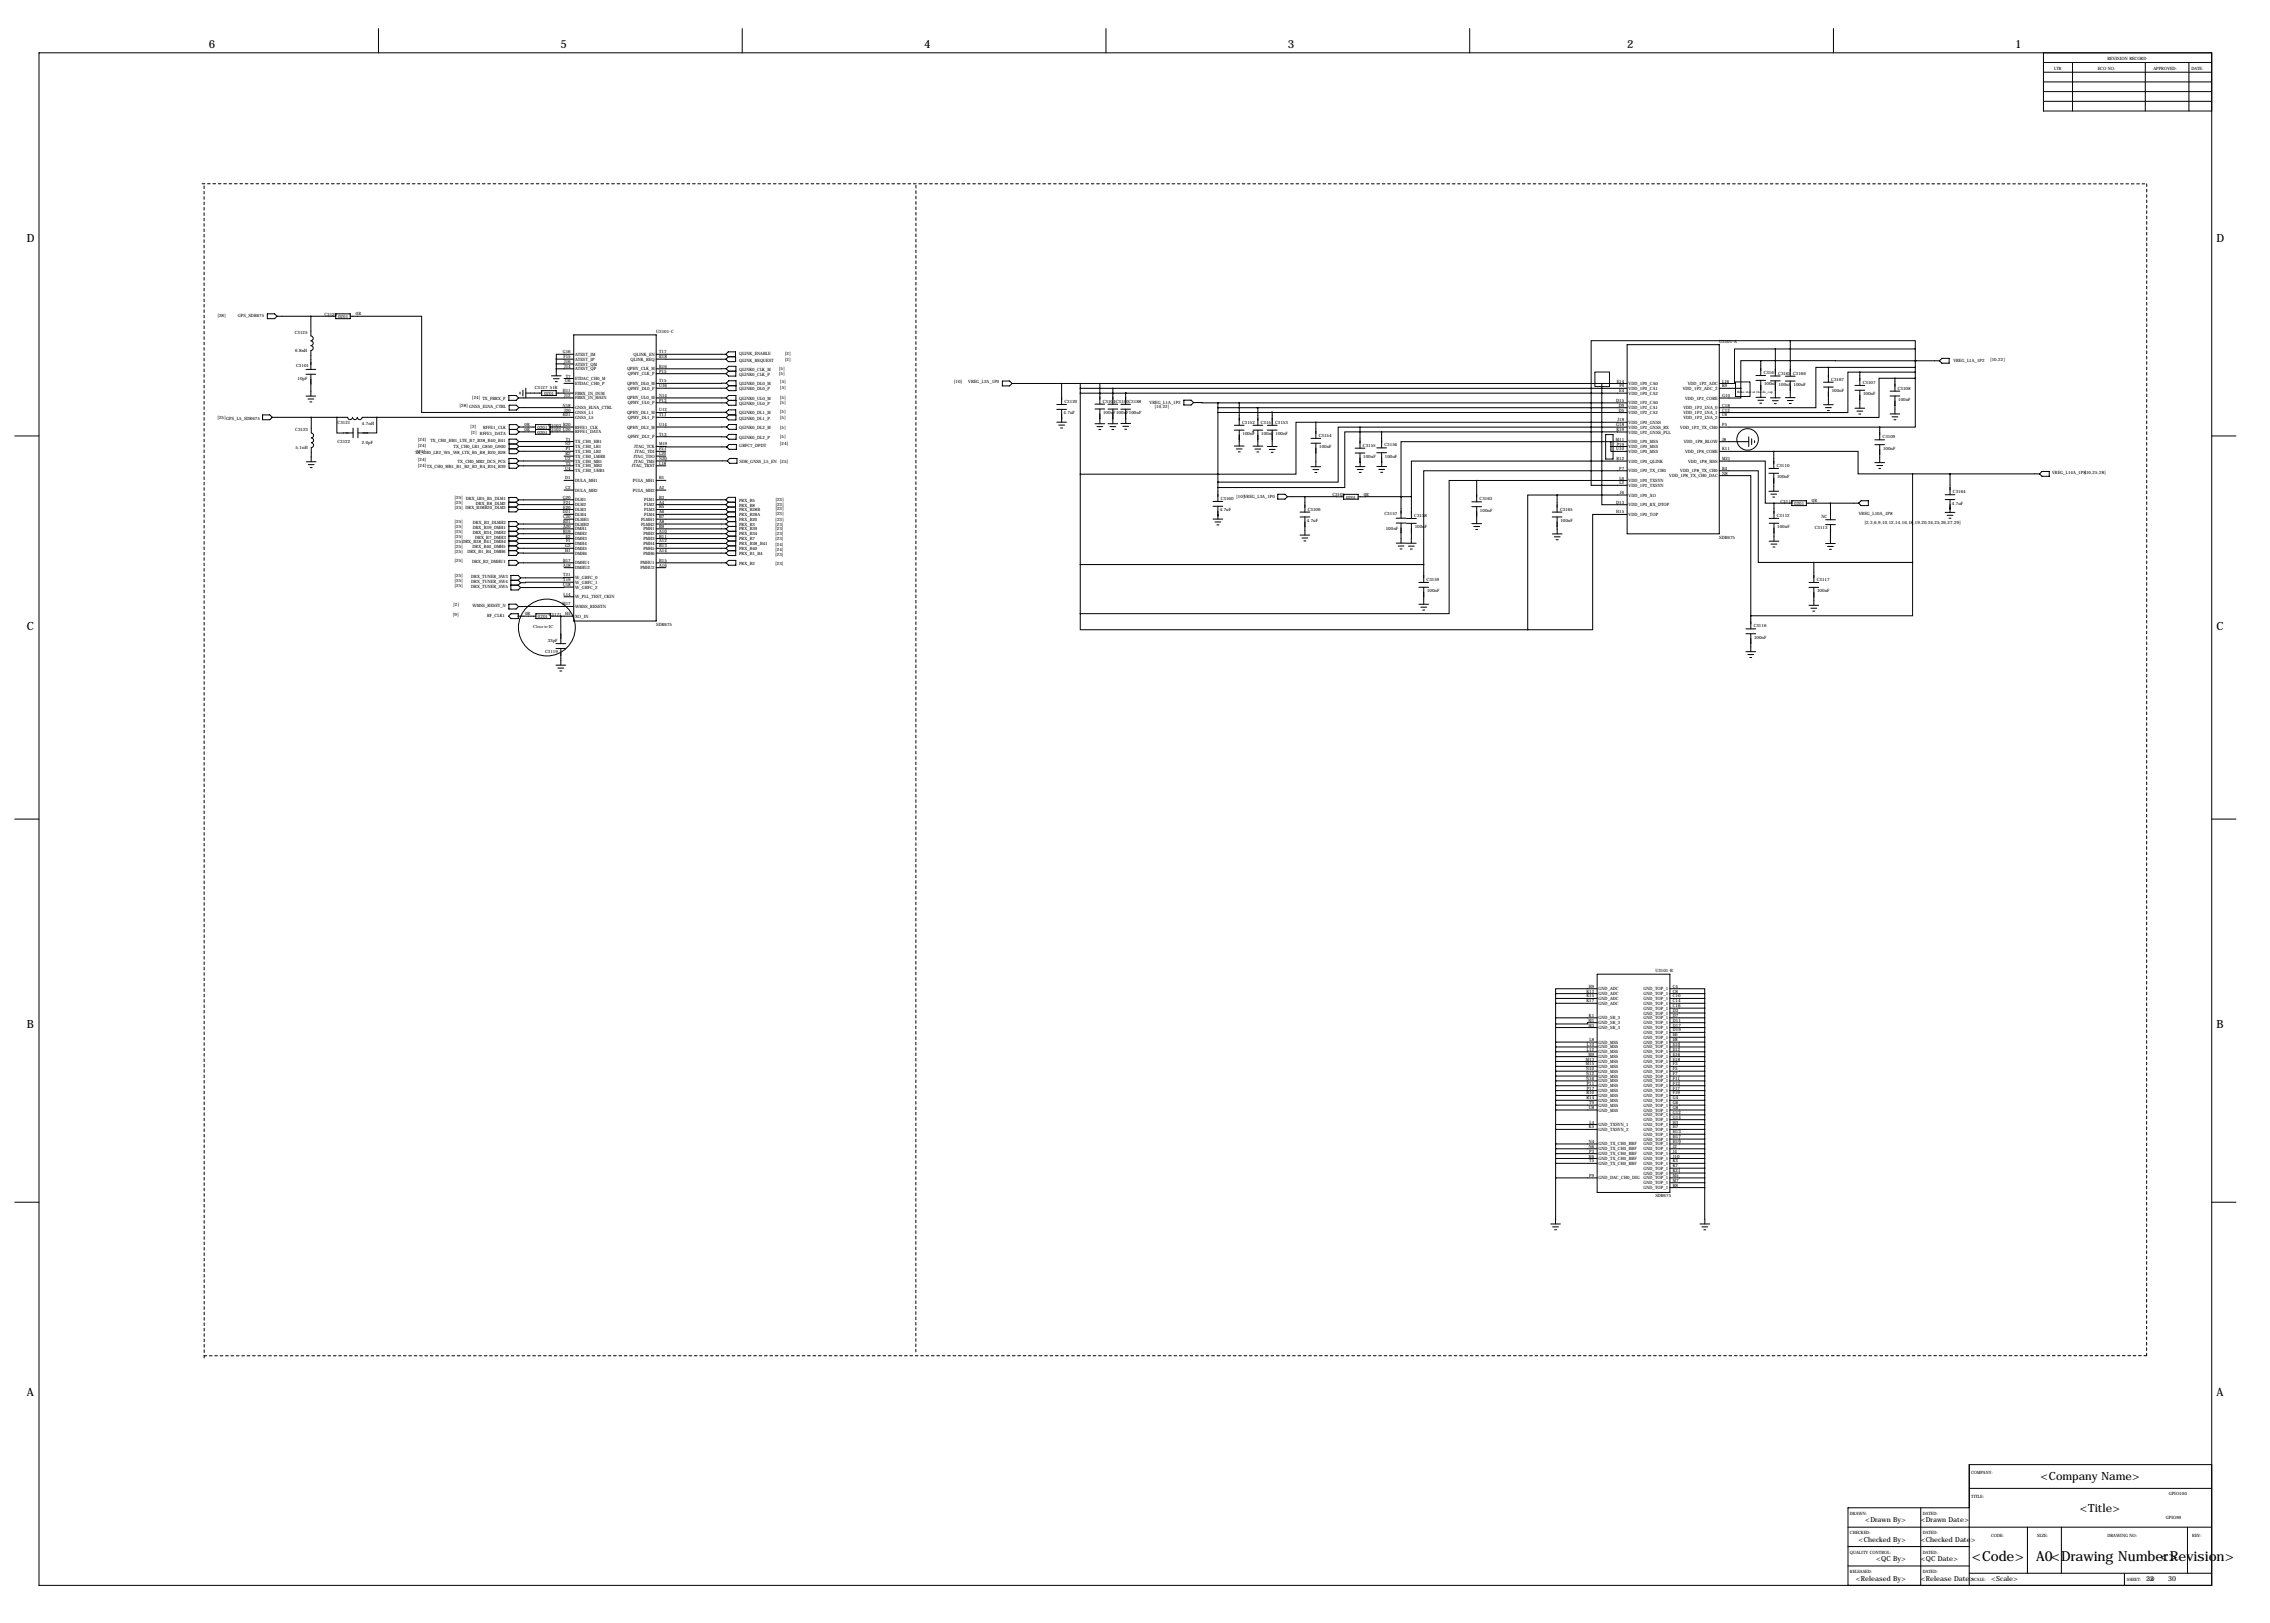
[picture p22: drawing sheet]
<svg xmlns="http://www.w3.org/2000/svg" width="1189mm" height="850mm" viewBox="0 0 1189 850" stroke-linecap="round" stroke-linejoin="round" font-family="sans-serif">
<defs><g id="words">
<g font-size="7.3">
<text x="1033" y="818">&lt;Code&gt;</text>
<text x="1066" y="818">A0&lt;Drawing Number&gt;</text>
<text x="1131" y="818">&lt;Revision&gt;</text>
</g>
<g font-size="5.9">
<text x="109" y="25">6</text>
<text x="293" y="25">5</text>
<text x="484" y="25">4</text>
<text x="674" y="25">3</text>
<text x="852" y="25">2</text>
<text x="1055" y="25">1</text>
<text x="14" y="127">D</text>
<text x="1161" y="127">D</text>
<text x="14" y="330">C</text>
<text x="1161" y="330">C</text>
<text x="14" y="538">B</text>
<text x="1161" y="538">B</text>
<text x="14" y="731">A</text>
<text x="1161" y="731">A</text>
<text x="1069" y="775">&lt;Company Name&gt;</text>
<text x="1089" y="792">&lt;Title&gt;</text>
</g>
<g font-size="3.6">
<text x="977" y="797">&lt;Drawn By&gt;</text>
<text x="1006" y="797">&lt;Drawn Date&gt;</text>
<text x="973" y="807">&lt;Checked By&gt;</text>
<text x="1006" y="807">&lt;Checked Date&gt;</text>
<text x="983" y="818">&lt;QC By&gt;</text>
<text x="1006" y="818">&lt;QC Date&gt;</text>
<text x="972" y="828">&lt;Released By&gt;</text>
<text x="1006" y="828">&lt;Release Date&gt;</text>
<text x="1043" y="828">&lt;Scale&gt;</text>
<text x="1124" y="828">22</text>
<text x="1135" y="828">30</text>
</g>
<g font-size="2.3">
<text x="1104" y="31">REVISION RECORD</text>
<text x="1076" y="37">LTR</text>
<text x="1099" y="37">ECO NO:</text>
<text x="1128" y="37">APPROVED:</text>
<text x="1148" y="37">DATE:</text>
<text x="114" y="166">[28]</text>
<text x="125" y="166">GPS_SDR675</text>
<text x="170" y="165">C3126</text>
<text x="177" y="167">0201</text>
<text x="186" y="165">0R</text>
<text x="154" y="175">C3125</text>
<text x="344" y="174">U3101-C</text>
<text x="900" y="179">U3101-A</text>
<text x="155" y="184">6.8nH</text>
<text x="295" y="185">G16</text>
<text x="345" y="185">T17</text>
<text x="387" y="186">QLINK_ENABLE</text>
<text x="411" y="186">[2]</text>
<text x="295" y="188">F15</text>
<text x="295" y="190">J16</text>
<text x="301" y="191">ATEST_QM</text>
<text x="301" y="186">ATEST_IM</text>
<text x="301" y="189">ATEST_IP</text>
<text x="330" y="189">QLINK_REQ</text>
<text x="332" y="186">QLINK_EN</text>
<text x="345" y="188">R18</text>
<text x="387" y="190">QLINK_REQUEST</text>
<text x="411" y="189">[2]</text>
<text x="1023" y="190">VREG_L1A_1P2</text>
<text x="1042" y="189">[10,22]</text>
<text x="155" y="192">C3101</text>
<text x="295" y="193">J14</text>
<text x="296" y="198">T7</text>
<text x="301" y="194">ATEST_QP</text>
<text x="328" y="194">QPHY_CLK_M</text>
<text x="329" y="197">QPHY_CLK_P</text>
<text x="345" y="193">R16</text>
<text x="345" y="195">P15</text>
<text x="387" y="197">QLINK0_CLK_P</text>
<text x="387" y="194">QLINK0_CLK_M</text>
<text x="408" y="194">[5]</text>
<text x="408" y="196">[5]</text>
<text x="924" y="196">C3161</text>
<text x="931" y="196">C3162</text>
<text x="939" y="196">C3166</text>
<text x="156" y="199">10pF</text>
<text x="280" y="203">C3127</text>
<text x="288" y="204">51R</text>
<text x="296" y="200">U6</text>
<text x="301" y="199">ETDAC_CH0_M</text>
<text x="301" y="202">ETDAC_CH0_P</text>
<text x="328" y="202">QPHY_DL0_M</text>
<text x="345" y="200">T15</text>
<text x="345" y="203">U16</text>
<text x="387" y="201">QLINK0_DL0_M</text>
<text x="408" y="201">[5]</text>
<text x="408" y="204">[5]</text>
<text x="500" y="200">[10]</text>
<text x="507" y="201">VREG_L2A_1P0</text>
<text x="847" y="200">E14</text>
<text x="848" y="203">F9</text>
<text x="853" y="202">VDD_1P0_CA0</text>
<text x="884" y="202">VDD_1P2_ADC</text>
<text x="902" y="200">L16</text>
<text x="902" y="203">K9</text>
<text x="924" y="202">100nF</text>
<text x="932" y="202">100nF</text>
<text x="939" y="202">100nF</text>
<text x="959" y="199">C3167</text>
<text x="976" y="201">C3107</text>
<text x="247" y="209">[24]</text>
<text x="253" y="209">TX_FBRX_P</text>
<text x="285" y="207">0201</text>
<text x="295" y="205">H11</text>
<text x="295" y="208">J12</text>
<text x="301" y="207">FBRX_IN_DUM</text>
<text x="301" y="209">FBRX_IN_MAIN</text>
<text x="328" y="209">QPHY_UL0_M</text>
<text x="329" y="204">QPHY_DL0_P</text>
<text x="345" y="208">N14</text>
<text x="387" y="209">QLINK0_UL0_M</text>
<text x="387" y="204">QLINK0_DL0_P</text>
<text x="408" y="209">[5]</text>
<text x="848" y="205">E4</text>
<text x="853" y="204">VDD_1P0_CA1</text>
<text x="853" y="207">VDD_1P0_CA2</text>
<text x="881" y="204">VDD_1P2_ADC_2</text>
<text x="883" y="209">VDD_1P2_CORE</text>
<text x="902" y="208">G10</text>
<text x="959" y="205">100nF</text>
<text x="976" y="207">100nF</text>
<text x="994" y="204">C3108</text>
<text x="241" y="213">[28] GNSS_ELNA_CTRL</text>
<text x="295" y="213">N18</text>
<text x="295" y="216">J20</text>
<text x="301" y="214">GNSS_ELNA_CTRL</text>
<text x="329" y="212">QPHY_UL0_P</text>
<text x="345" y="210">P13</text>
<text x="345" y="216">U12</text>
<text x="387" y="212">QLINK0_UL0_P</text>
<text x="408" y="212">[5]</text>
<text x="558" y="211">C3120</text>
<text x="578" y="211">C3104C3150C3188</text>
<text x="602" y="211">VREG_L1A_1P2</text>
<text x="605" y="214">[10,22]</text>
<text x="846" y="210">D15</text>
<text x="848" y="213">D9</text>
<text x="848" y="216">D5</text>
<text x="853" y="212">VDD_1P2_CA0</text>
<text x="853" y="214">VDD_1P2_CA1</text>
<text x="882" y="214">VDD_1P2_LNA_0</text>
<text x="902" y="213">C18</text>
<text x="902" y="216">C12</text>
<text x="994" y="210">100nF</text>
<text x="114" y="220">[25]GPS_L5_SDR675</text>
<text x="295" y="218">H21</text>
<text x="301" y="219">GNSS_L5</text>
<text x="301" y="217">GNSS_L1</text>
<text x="328" y="217">QPHY_DL1_M</text>
<text x="329" y="219">QPHY_DL1_P</text>
<text x="345" y="218">T11</text>
<text x="387" y="217">QLINK0_DL1_M</text>
<text x="387" y="220">QLINK0_DL1_P</text>
<text x="408" y="216">[5]</text>
<text x="408" y="220">[5]</text>
<text x="557" y="217">4.7uF</text>
<text x="578" y="217">100nF100nF100nF</text>
<text x="651" y="222">C3152</text>
<text x="660" y="222">C3151 C3153</text>
<text x="847" y="221">J18</text>
<text x="853" y="217">VDD_1P2_CA2</text>
<text x="853" y="222">VDD_1P0_GNSS</text>
<text x="882" y="217">VDD_1P2_LNA_1</text>
<text x="882" y="219">VDD_1P2_LNA_2</text>
<text x="902" y="218">C6</text>
<text x="155" y="226">C3123</text>
<text x="177" y="222">C3121</text>
<text x="190" y="223">4.7nH</text>
<text x="246" y="224">[2]</text>
<text x="247" y="228">[2]</text>
<text x="251" y="228">RFFE1_DATA</text>
<text x="253" y="225">RFFE1_CLK</text>
<text x="275" y="226">0R</text>
<text x="275" y="223">0R</text>
<text x="282" y="227">0201</text>
<text x="282" y="225">0201</text>
<text x="287" y="226">C3102 U20</text>
<text x="287" y="223">C3103 R20</text>
<text x="301" y="227">RFFE1_DATA</text>
<text x="301" y="224">RFFE1_CLK</text>
<text x="328" y="224">QPHY_DL2_M</text>
<text x="345" y="223">U14</text>
<text x="387" y="225">QLINK0_DL2_M</text>
<text x="408" y="225">[5]</text>
<text x="651" y="228">100nF</text>
<text x="661" y="228">100nF 100nF</text>
<text x="846" y="223">G18</text>
<text x="847" y="226">K19</text>
<text x="853" y="224">VDD_1P2_GNSS_RX</text>
<text x="853" y="227">VDD_1P2_GNSS_PLL</text>
<text x="880" y="224">VDD_1P2_TX_CH0</text>
<text x="902" y="223">P5</text>
<text x="177" y="232">C3122</text>
<text x="189" y="233">2.0pF</text>
<text x="219" y="231">[24]</text>
<text x="225" y="232">TX_CH0_HB1_LTE_B7_B38_B40_B41</text>
<text x="296" y="233">N2</text>
<text x="296" y="231">T1</text>
<text x="301" y="232">TX_CH0_HB1</text>
<text x="329" y="230">QPHY_DL2_P</text>
<text x="345" y="228">T13</text>
<text x="345" y="233">M19</text>
<text x="387" y="230">QLINK0_DL2_P</text>
<text x="408" y="230">[5]</text>
<text x="408" y="233">[24]</text>
<text x="691" y="229">C3154</text>
<text x="714" y="234">C3155</text>
<text x="725" y="234">C3156</text>
<text x="846" y="231">M11</text>
<text x="847" y="233">P19</text>
<text x="853" y="232">VDD_1P0_MSS</text>
<text x="882" y="232">VDD_1P8_BLOW</text>
<text x="902" y="231">J8</text>
<text x="986" y="230">C3109</text>
<text x="155" y="235">5.1nH</text>
<text x="217" y="238">TX_CH0_LB2_W5_W8_LTE_B5_B8_B20_B28</text>
<text x="218" y="237">[24]</text>
<text x="219" y="234">[24]</text>
<text x="238" y="235">TX_CH0_LB1_G850_G900</text>
<text x="296" y="238">R2</text>
<text x="296" y="236">P1</text>
<text x="301" y="235">TX_CH0_LB1</text>
<text x="301" y="237">TX_CH0_LB2</text>
<text x="301" y="240">TX_CH0_LMHB</text>
<text x="332" y="240">JTAG_TDO</text>
<text x="332" y="235">JTAG_TCK</text>
<text x="332" y="237">JTAG_TDI</text>
<text x="345" y="236">P21</text>
<text x="345" y="238">L20</text>
<text x="387" y="234">GRFC7_DPDT</text>
<text x="691" y="235">100nF</text>
<text x="714" y="240">100nF</text>
<text x="725" y="240">100nF</text>
<text x="846" y="236">U10</text>
<text x="853" y="235">VDD_1P0_MSS</text>
<text x="853" y="237">VDD_1P0_MSS</text>
<text x="883" y="237">VDD_1P8_CORE</text>
<text x="902" y="236">K11</text>
<text x="986" y="236">100nF</text>
<text x="219" y="241">[24]</text>
<text x="219" y="245">[24]TX_CH0_MB1_B1_B2_B3_B4_B34_B39</text>
<text x="240" y="242">TX_CH0_MB2_DCS_PCS</text>
<text x="296" y="241">U2</text>
<text x="296" y="246">U4</text>
<text x="296" y="243">T3</text>
<text x="301" y="242">TX_CH0_MB1</text>
<text x="301" y="245">TX_CH0_MB2</text>
<text x="331" y="245">JTAG_TRST</text>
<text x="332" y="242">JTAG_TMS</text>
<text x="345" y="243">L18</text>
<text x="345" y="241">N20</text>
<text x="387" y="242">SDR_GNSS_L5_EN [25]</text>
<text x="847" y="241">R12</text>
<text x="853" y="242">VDD_1P0_QLINK</text>
<text x="884" y="242">VDD_1P8_MSS</text>
<text x="902" y="241">M21</text>
<text x="931" y="245">C3110</text>
<text x="296" y="251">D1</text>
<text x="301" y="247">TX_CH0_UHB1</text>
<text x="345" y="251">B1</text>
<text x="848" y="246">P7</text>
<text x="848" y="251">L6</text>
<text x="853" y="247">VDD_1P0_TX_CH0</text>
<text x="874" y="250">VDD_1P8_TX_CH0_DAC</text>
<text x="880" y="247">VDD_1P8_TX_CH0</text>
<text x="902" y="246">R4</text>
<text x="902" y="249">N8</text>
<text x="931" y="251">100nF</text>
<text x="1075" y="248">VREG_L14A_1P8[10,25,28]</text>
<text x="296" y="256">C2</text>
<text x="301" y="252">DULA_MH1</text>
<text x="301" y="257">DULA_MH2</text>
<text x="331" y="257">PULA_MH2</text>
<text x="331" y="252">PULA_MH1</text>
<text x="345" y="256">A2</text>
<text x="848" y="254">L2</text>
<text x="853" y="252">VDD_1P0_TXSYN</text>
<text x="853" y="255">VDD_1P2_TXSYN</text>
<text x="238" y="261">[25] DRX_LB5_B5_DLM1</text>
<text x="238" y="264">[25]</text>
<text x="295" y="261">G20</text>
<text x="295" y="264">F21</text>
<text x="301" y="263">DLM1</text>
<text x="337" y="263">PLM1</text>
<text x="345" y="264">A4</text>
<text x="345" y="261">B3</text>
<text x="387" y="263">PRX_B5</text>
<text x="406" y="262">[23]</text>
<text x="639" y="262">C3160</text>
<text x="647" y="261">[10]VREG_L3A_1P0</text>
<text x="698" y="260">C3105</text>
<text x="705" y="261">0201</text>
<text x="714" y="260">0R</text>
<text x="775" y="262">C3163</text>
<text x="846" y="264">D13</text>
<text x="848" y="259">J6</text>
<text x="853" y="260">VDD_1P0_XO</text>
<text x="933" y="263">C3111</text>
<text x="949" y="263">0R</text>
<text x="1023" y="258">C3164</text>
<text x="238" y="267">[25] DRX_B28B20_DLM3</text>
<text x="249" y="264">DRX_B8_DLM2</text>
<text x="295" y="269">D21</text>
<text x="295" y="266">E20</text>
<text x="301" y="268">DLM3</text>
<text x="301" y="265">DLM2</text>
<text x="337" y="265">PLM2</text>
<text x="337" y="268">PLM3</text>
<text x="345" y="266">B5</text>
<text x="345" y="269">A6</text>
<text x="387" y="266">PRX_B8</text>
<text x="387" y="268">PRX_B28B</text>
<text x="406" y="265">[23]</text>
<text x="406" y="267">[23]</text>
<text x="406" y="270">[23]</text>
<text x="639" y="268">4.7uF</text>
<text x="685" y="267">C3106</text>
<text x="725" y="269">C3157</text>
<text x="775" y="268">100nF</text>
<text x="817" y="267">C3165</text>
<text x="846" y="269">H15</text>
<text x="853" y="265">VDD_1P0_RX_DTOP</text>
<text x="940" y="265">0201</text>
<text x="974" y="270">VREG_L10A_1P8</text>
<text x="1022" y="264">4.7uF</text>
<text x="238" y="274">[25]</text>
<text x="248" y="274">DRX_B3_DLMH2</text>
<text x="295" y="271">C20</text>
<text x="295" y="274">B21</text>
<text x="301" y="270">DLM4</text>
<text x="301" y="273">DLMH1</text>
<text x="301" y="275">DLMH2</text>
<text x="336" y="273">PLMH1</text>
<text x="336" y="275">PLMH2</text>
<text x="337" y="270">PLM4</text>
<text x="345" y="271">B7</text>
<text x="345" y="274">A8</text>
<text x="387" y="270">PRX_B28A</text>
<text x="387" y="275">PRX_B3</text>
<text x="387" y="273">PRX_B20</text>
<text x="406" y="275">[23]</text>
<text x="406" y="273">[23]</text>
<text x="684" y="273">4.7uF</text>
<text x="741" y="271">C3158</text>
<text x="817" y="273">100nF</text>
<text x="853" y="270">VDD_1P0_TOP</text>
<text x="931" y="271">C3112</text>
<text x="954" y="271">NC</text>
<text x="976" y="274">[2,3,6,9,10,12,14,16,18,19,20,24,25,26,27,29]</text>
<text x="238" y="276">[25]</text>
<text x="238" y="279">[25]</text>
<text x="238" y="282">[25]</text>
<text x="248" y="277">DRX_B39_DMH1</text>
<text x="248" y="280">DRX_B34_DMH2</text>
<text x="295" y="276">A20</text>
<text x="295" y="279">B19</text>
<text x="296" y="282">E2</text>
<text x="301" y="280">DMH2</text>
<text x="301" y="278">DMH1</text>
<text x="337" y="278">PMH1</text>
<text x="337" y="280">PMH2</text>
<text x="345" y="276">B9</text>
<text x="345" y="279">A10</text>
<text x="345" y="282">B11</text>
<text x="387" y="280">PRX_B34</text>
<text x="387" y="277">PRX_B39</text>
<text x="406" y="278">[23]</text>
<text x="406" y="280">[23]</text>
<text x="726" y="278">100nF</text>
<text x="741" y="277">100nF</text>
<text x="931" y="277">100nF</text>
<text x="950" y="277">C3113</text>
<text x="238" y="284">[25]DRX_B38_B41_DMH4</text>
<text x="238" y="287">[25]</text>
<text x="248" y="287">DRX_B40_DMH5</text>
<text x="249" y="282">DRX_B7_DMH3</text>
<text x="296" y="287">G2</text>
<text x="296" y="284">F1</text>
<text x="301" y="283">DMH3</text>
<text x="301" y="285">DMH4</text>
<text x="301" y="288">DMH5</text>
<text x="337" y="283">PMH3</text>
<text x="337" y="285">PMH4</text>
<text x="337" y="288">PMH5</text>
<text x="345" y="284">A12</text>
<text x="345" y="287">B13</text>
<text x="387" y="283">PRX_B7</text>
<text x="387" y="285">PRX_B38_B41</text>
<text x="406" y="283">[23]</text>
<text x="406" y="286">[24]</text>
<text x="900" y="282">SDR675</text>
<text x="238" y="290">[25]</text>
<text x="245" y="290">DRX_B1_B4_DMH6</text>
<text x="296" y="289">H1</text>
<text x="301" y="290">DMH6</text>
<text x="337" y="290">PMH6</text>
<text x="345" y="289">A14</text>
<text x="387" y="288">PRX_B40</text>
<text x="387" y="291">PRX_B1_B4</text>
<text x="406" y="289">[24]</text>
<text x="406" y="291">[23]</text>
<text x="238" y="294">[25]</text>
<text x="247" y="295">DRX_B2_DMHU1</text>
<text x="295" y="294">B17</text>
<text x="295" y="297">A18</text>
<text x="301" y="296">DMHU1</text>
<text x="301" y="298">DMHU2</text>
<text x="335" y="298">PMHU2</text>
<text x="335" y="296">PMHU1</text>
<text x="345" y="297">A16</text>
<text x="345" y="294">B15</text>
<text x="387" y="296">PRX_B2</text>
<text x="406" y="296">[23]</text>
<text x="238" y="302">[25]</text>
<text x="238" y="305">[25]</text>
<text x="247" y="303">DRX_TUNER_SW3</text>
<text x="247" y="305">DRX_TUNER_SW4</text>
<text x="295" y="302">T21</text>
<text x="295" y="304">T19</text>
<text x="301" y="303">W_GRFC_0</text>
<text x="301" y="306">W_GRFC_1</text>
<text x="747" y="304">C3159</text>
<text x="951" y="304">C3117</text>
<text x="238" y="307">[25]</text>
<text x="247" y="308">DRX_TUNER_SW5</text>
<text x="295" y="307">U18</text>
<text x="301" y="308">W_GRFC_2</text>
<text x="747" y="310">100nF</text>
<text x="952" y="310">100nF</text>
<text x="237" y="317">[2]</text>
<text x="247" y="318">WMSS_RESET_N</text>
<text x="295" y="317">M17</text>
<text x="295" y="312">L14</text>
<text x="301" y="313">W_PLL_TEST_CKIN</text>
<text x="237" y="323">[9]</text>
<text x="255" y="323">RF_CLK1</text>
<text x="275" y="322">0R</text>
<text x="282" y="324">0201</text>
<text x="287" y="322">C3171</text>
<text x="296" y="322">H5</text>
<text x="301" y="324">XO_IN</text>
<text x="301" y="318">WMSS_RESETN</text>
<text x="279" y="329">Close to IC</text>
<text x="344" y="328">SDR675</text>
<text x="918" y="329">C3116</text>
<text x="919" y="335">100nF</text>
<text x="285" y="342">C3119</text>
<text x="287" y="336">33pF</text>
<text x="867" y="509">U3101-B</text>
<text x="831" y="520">K13</text>
<text x="832" y="517">H9</text>
<text x="837" y="519">GND_ADC</text>
<text x="837" y="521">GND_ADC</text>
<text x="861" y="519">GND_TOP_1</text>
<text x="861" y="521">GND_TOP_1</text>
<text x="876" y="517">C4</text>
<text x="876" y="520">C8</text>
<text x="831" y="522">K15</text>
<text x="831" y="525">K17</text>
<text x="837" y="524">GND_ADC</text>
<text x="837" y="526">GND_ADC</text>
<text x="861" y="524">GND_TOP_1</text>
<text x="861" y="526">GND_TOP_1</text>
<text x="876" y="522">C10</text>
<text x="876" y="525">C14</text>
<text x="876" y="527">C16</text>
<text x="832" y="533">K1</text>
<text x="837" y="534">GND_SR_3</text>
<text x="861" y="529">GND_TOP_1</text>
<text x="861" y="531">GND_TOP_1</text>
<text x="861" y="534">GND_TOP_1</text>
<text x="876" y="530">D3</text>
<text x="876" y="533">D7</text>
<text x="832" y="535">M1</text>
<text x="832" y="538">M3</text>
<text x="837" y="536">GND_SR_3</text>
<text x="837" y="539">GND_SR_3</text>
<text x="861" y="536">GND_TOP_1</text>
<text x="861" y="539">GND_TOP_1</text>
<text x="876" y="535">D11</text>
<text x="876" y="538">D17</text>
<text x="832" y="545">L8</text>
<text x="861" y="541">GND_TOP_1</text>
<text x="861" y="544">GND_TOP_1</text>
<text x="876" y="540">D19</text>
<text x="876" y="543">E6</text>
<text x="876" y="545">E8</text>
<text x="831" y="548">L10</text>
<text x="831" y="550">L12</text>
<text x="837" y="547">GND_MSS</text>
<text x="837" y="549">GND_MSS</text>
<text x="837" y="552">GND_MSS</text>
<text x="861" y="547">GND_TOP_1</text>
<text x="861" y="549">GND_TOP_1</text>
<text x="861" y="552">GND_TOP_1</text>
<text x="876" y="550">E12</text>
<text x="876" y="548">E10</text>
<text x="831" y="555">M13</text>
<text x="831" y="558">M15</text>
<text x="832" y="553">M9</text>
<text x="837" y="554">GND_MSS</text>
<text x="837" y="557">GND_MSS</text>
<text x="861" y="554">GND_TOP_1</text>
<text x="861" y="557">GND_TOP_1</text>
<text x="876" y="553">E16</text>
<text x="876" y="555">E18</text>
<text x="876" y="558">F3</text>
<text x="831" y="560">N10</text>
<text x="831" y="563">N12</text>
<text x="837" y="559">GND_MSS</text>
<text x="837" y="562">GND_MSS</text>
<text x="861" y="559">GND_TOP_1</text>
<text x="861" y="562">GND_TOP_1</text>
<text x="876" y="560">F5</text>
<text x="876" y="563">F7</text>
<text x="831" y="566">N16</text>
<text x="831" y="568">P11</text>
<text x="837" y="564">GND_MSS</text>
<text x="837" y="567">GND_MSS</text>
<text x="837" y="569">GND_MSS</text>
<text x="861" y="564">GND_TOP_1</text>
<text x="861" y="567">GND_TOP_1</text>
<text x="861" y="569">GND_TOP_1</text>
<text x="876" y="566">F11</text>
<text x="876" y="568">F13</text>
<text x="831" y="573">R10</text>
<text x="831" y="576">R14</text>
<text x="831" y="571">P17</text>
<text x="837" y="572">GND_MSS</text>
<text x="837" y="575">GND_MSS</text>
<text x="861" y="572">GND_TOP_1</text>
<text x="861" y="575">GND_TOP_1</text>
<text x="876" y="571">F17</text>
<text x="876" y="573">F19</text>
<text x="876" y="576">G4</text>
<text x="832" y="581">U8</text>
<text x="832" y="578">T9</text>
<text x="837" y="577">GND_MSS</text>
<text x="837" y="580">GND_MSS</text>
<text x="861" y="577">GND_TOP_1</text>
<text x="861" y="580">GND_TOP_1</text>
<text x="876" y="578">G6</text>
<text x="876" y="581">G8</text>
<text x="837" y="582">GND_MSS</text>
<text x="861" y="582">GND_TOP_1</text>
<text x="861" y="585">GND_TOP_1</text>
<text x="861" y="587">GND_TOP_1</text>
<text x="876" y="583">G12</text>
<text x="876" y="586">G14</text>
<text x="832" y="591">K5</text>
<text x="832" y="588">L4</text>
<text x="837" y="590">GND_TXSYN_1</text>
<text x="837" y="592">GND_TXSYN_2</text>
<text x="861" y="590">GND_TOP_1</text>
<text x="861" y="592">GND_TOP_1</text>
<text x="876" y="588">H3</text>
<text x="876" y="591">H7</text>
<text x="876" y="594">H13</text>
<text x="832" y="599">N4</text>
<text x="837" y="600">GND_TX_CH0_BBF</text>
<text x="861" y="595">GND_TOP_1</text>
<text x="861" y="597">GND_TOP_1</text>
<text x="861" y="600">GND_TOP_1</text>
<text x="876" y="596">H17</text>
<text x="876" y="599">H19</text>
<text x="832" y="601">N6</text>
<text x="832" y="604">P3</text>
<text x="837" y="602">GND_TX_CH0_BBF</text>
<text x="837" y="605">GND_TX_CH0_BBF</text>
<text x="861" y="602">GND_TOP_1</text>
<text x="861" y="605">GND_TOP_1</text>
<text x="876" y="601">J2</text>
<text x="876" y="604">J4</text>
<text x="832" y="606">R6</text>
<text x="832" y="609">T5</text>
<text x="837" y="608">GND_TX_CH0_BBF</text>
<text x="837" y="610">GND_TX_CH0_BBF</text>
<text x="861" y="608">GND_TOP_1</text>
<text x="861" y="610">GND_TOP_1</text>
<text x="876" y="606">J10</text>
<text x="876" y="609">K3</text>
<text x="876" y="611">K7</text>
<text x="832" y="616">P9</text>
<text x="837" y="618">GND_DAC_CH0_DIG</text>
<text x="861" y="613">GND_TOP_1</text>
<text x="861" y="615">GND_TOP_1</text>
<text x="861" y="618">GND_TOP_1</text>
<text x="876" y="614">K21</text>
<text x="876" y="616">M5</text>
<text x="861" y="620">GND_TOP_1</text>
<text x="861" y="623">GND_TOP_1</text>
<text x="876" y="619">M7</text>
<text x="876" y="621">R8</text>
<text x="867" y="627">SDR675</text>
<text x="1032" y="772">COMPANY:</text>
<text x="1032" y="785">TITLE:</text>
<text x="1136" y="783">GPIO100</text>
<text x="969" y="793">DRAWN:</text>
<text x="1007" y="793">DATED:</text>
<text x="1134" y="796">GPIO99</text>
<text x="969" y="804">CHECKED:</text>
<text x="1007" y="804">DATED:</text>
<text x="1043" y="805">CODE:</text>
<text x="1067" y="805">SIZE:</text>
<text x="1104" y="805">DRAWING NO:</text>
<text x="1148" y="805">REV:</text>
<text x="969" y="814">QUALITY CONTROL:</text>
<text x="1007" y="814">DATED:</text>
<text x="969" y="824">RELEASED:</text>
<text x="1007" y="824">DATED:</text>
<text x="1033" y="828">SCALE:</text>
<text x="1114" y="828">SHEET:</text>
<text x="1126" y="828">OF</text>
</g>
<text font-size="1.6" x="910" y="206">Make star at the de_cap</text>
</g></defs>
<g fill="none" stroke="#000" stroke-width=".52">
<path d="M198 15v13M389 15v13M579 15v13M770 15v13M960 15v13M20 28h1138v802h-1138zM1070 28v30h88M1070 33h88M1070 38h88M1085 33v25M1124 33v25M1146 33v25"/>
<path d="M1070 43h88M1070 48h88M1070 53h88M140 164h4l1 2-1 1h-4zM145 166h31M163 166v10a1.3 1.3 0 0 1 1 1 1.3 1.3 0 0 1-1 1 1.3 1.3 0 0 1 1 2 1.3 1.3 0 0 1-1 1 1.3 1.3 0 0 1 1 1 1.3 1.3 0 0 1-1 2v9M176 164h7v3h-7zM183 166h38v50h79M300 175h44v150h-44zM938 178h-105v76h19M938 178h65v5M938 178v19"/>
<path d="M160 193h5M160 196h5M163 196v11M289 197h5M290 198h3M291 200h1M291 191h9M291 188h9M291 193h9M291 188v9M295 198h5M300 186h-9v2"/>
<path d="M344 188h36M344 186h36M344 196h36M380 186l1 1M380 186l1-2h4v5h-4l-1-1M380 193h-36M380 193l2-1h3v5h-3l-2-1M380 193l2 1M381 187h4M381 187l-1 1M382 194l-2 2M385 194h-3"/>
<path d="M525 200h4l1 1-1 1h-4zM852 181h48v99h-48zM920 197h5M920 199h5M922 189h81M922 189h-10v14M922 189v8M922 199v9M927 197h5M927 199h5M930 183h-22v18h-8M930 183v14"/>
<path d="M930 199v9M930 183h73M935 197h5M935 200h5M938 200v8M958 192h-7v22h-51M958 192v8M958 192h45M974 195h-6v21h-68M974 195v7M974 195h29M992 198h-8v21h-84"/>
<path d="M992 198v7M992 198h11M1003 189h.1M1003 198v26h-19M1003 189h13M1003 183v15M1017 188h4v2h-4l-1-1zM138 217h3l2 2-2 1h-3zM143 219h39a1.3 1.3 0 0 0 1 1 1.3 1.3 0 0 0 2-1 1.3 1.3 0 0 0 1 1 1.3 1.3 0 0 0 1-1 1.3 1.3 0 0 0 1 1 1.3 1.3 0 0 0 2-1h110M160 207h5M161 209h3M162 210h1"/>
<path d="M163 219v8a1.3 1.3 0 0 1 1 1 1.3 1.3 0 0 1-1 1 1.3 1.3 0 0 1 1 2 1.3 1.3 0 0 1-1 1 1.3 1.3 0 0 1 1 1 1.3 1.3 0 0 1-1 1v8M176 219v8h9M197 219v8h-10M266 207h4l2 1-2 2h-4zM267 212h3l2 1-2 2h-3zM272 208h28M272 213h28M272 205v1M274 204v3M275 206h9M275 203v5M284 205h7v2h-7z"/>
<path d="M291 206h9M295 201h5M344 211h36M344 219h36M344 203h36M344 208h36M380 216h-36M380 208l2-1h3v5h-3l-2-1M380 208l2 2h3M380 219l2-2h3v3h-3zM380 201h-36M380 201l2-2h3v6h-3l-2-2"/>
<path d="M380 201l2 1M382 215h3v2h-3l-2-1zM382 202h3M382 202l-2 1M385 210h-3l-2 1M530 201h322M553 212h6M553 214h6M556 201v11M556 214v7M566 203h286M566 206h286"/>
<path d="M566 201v120M573 212h6M573 214h6M576 201v11M576 214v8M580 212h5M580 214h5M583 203v9M583 214v8M587 212h5M587 214h5M590 214v8"/>
<path d="M590 219h.1M590 206v6M620 210h4l1 1-1 1h-4zM625 211h13M638 211v52M638 211h214M638 214h214M638 216h28M649 211v12M658 214l1 9M666 216h186M666 216v7"/>
<path d="M839 201v63h13M900 203h12M912 203v5h-12M920 208h5M921 210h3M922 211h1M927 208h5M928 210h3M929 211h1M935 208h5M936 210h3M937 211h1"/>
<path d="M955 200h5M955 203h5M955 212h5M956 213h3M957 215h1M958 203v9M972 202h5M972 204h5M972 214h5M973 215h3M974 217h1M974 204v10"/>
<path d="M990 205h5M990 207h5M990 217h5M991 218h3M992 220h1M992 207v10M8 228h12M185 224v5M187 224v5M267 233h3M267 235h3M267 225v2h4l1-1"/>
<path d="M270 233l2 1M270 235l2 1M271 225l1 1M272 231h28M272 231l-2-1h-3v8h3l2-2M272 231l-2 2M272 234h28M272 236h28M272 234l-2 1M272 224h8M272 224l-1-2h-4v3h4M272 224l-1 1"/>
<path d="M272 226h8M280 222h8v5h-8zM280 225h8M288 224h12M288 226h12M295 239h5M344 229h36M344 234h37M344 236h5M344 239h5M381 224h-37M381 224l1-2h4v3h-4z"/>
<path d="M381 234l1-1h4v2h-4zM382 228h4v2h-4l-2-1zM553 221h6M554 223h4M555 224h2M573 222h6M574 223h4M576 225h1M580 222h5M581 223h3M582 225h1M587 222h5"/>
<path d="M588 223h3M589 225h1M646 223h6M646 225h6M646 234h6M647 235h4M649 237h1M649 225v9M656 226h.1M656 223h5M656 225h5M656 234h5"/>
<path d="M657 235h3M658 237h1M659 225v9M664 223h5M664 225h5M664 234h5M665 235h3M666 237h1M666 225v9M687 230h5M687 232h5M689 221h-10v27h-113"/>
<path d="M689 221v9M689 232v12M689 221h163M710 235h5M710 237h5M712 237v7M712 224h-11v28h-63M712 224v11M712 224h140M721 237h5M721 235h5M724 226h128"/>
<path d="M724 226h-20v29h-66M724 226v9M724 237v7M844 231h-110v29M844 234v2h8M844 231h8M844 234h8M844 231v3M900 224h84M900 231h16M900 236h29M916 229v5"/>
<path d="M917 230v3M919 231v1M929 236h44v12h29M929 236v9M982 230h5M982 233h5M984 224v6M984 233v9M1158 228h13M160 242h6M161 243h3M162 245h1"/>
<path d="M267 243h3M270 243l2 1M272 241h28M272 241l-2-1h-3v5h3l2-1M272 241l-2 2M272 244h28M295 247h5M295 252h5M295 257h5M344 252h5M344 244h5M344 257h5"/>
<path d="M381 241h-37M381 241l1-1h4v3h-4zM669 259h4l1 1-1 1h-4zM687 244h5M688 246h3M689 247h1M704 259h7v2h-7zM710 244h5M711 246h3M712 247h1M721 244h5M722 246h3"/>
<path d="M723 247h1M724 242h.1M773 252h-14v69h-193M773 252v11M773 252h79M815 259h-15v71M815 259h37M815 259v9M852 241h-113v19M852 247h-106v49M900 241h25v23h4M900 247h21v48h29"/>
<path d="M900 249h17v74M926 245h6M926 248h6M926 257h6M927 259h4M929 248v9M982 242h5M983 244h3M984 245h1M1002 248h66M1002 248v47M1019 259h5"/>
<path d="M1021 248v11M1068 248l1-1h4v2h-4zM266 266h4M266 276h4M266 278h4M270 263l2 1M270 266l2 1M270 276l2 1M270 278l2 2M272 264h28M272 267h28M272 264l-2 2"/>
<path d="M272 280h28M272 274h28M272 277h28M272 262l-2-1h-4v7h4l2-1M272 274l-2-1h-4v18h4l2-1M272 262l-2 1h-4M272 274l-2 2M272 277l-2 1M272 280l-2 1M295 269h5M295 272h5M300 262h-28"/>
<path d="M344 280h36M344 269h36M344 262h36M344 264h36M344 267h36M344 272h36M344 274h36M344 277h36M380 262l1-2h4v13M380 262l1 1M380 264l1 2M380 267l1 1"/>
<path d="M380 269l1 2M380 272l1 1h4v18h-3l-2-1M380 274l2 2M380 277l2 1M380 280l2 1M381 263h4M381 266h4M381 268h4M381 263l-1 1M381 266l-1 1M381 271h4M381 268l-1 1"/>
<path d="M381 271l-1 1M382 276h3M382 278h3M382 273l-2 1M382 276l-2 1M382 278l-2 2M635 263h5M635 265h5M635 272h5M636 273h3M637 275h1M638 265v7"/>
<path d="M674 260h9M681 268h5M681 271h5M683 260h21M683 260v8M683 271v9M731 271h5M731 274h5M734 260h-23M734 260h.1M734 260v11M734 274v10"/>
<path d="M734 260h5M737 274h5M737 272h5M739 274v11M739 260v12M771 263h5M771 265h5M771 274h5M772 276h3M773 277h1M773 265v9M813 268h5"/>
<path d="M813 271h5M813 280h5M815 271l1 9M852 269h-18v61h-34M927 271h5M927 274h5M928 260h1M929 264v7M929 274v9M929 264h9M938 262h8v3h-8zM946 264h27"/>
<path d="M956 275h5M956 272h5M959 264v8M959 275v10M975 262h4v3h-4l-2-1zM1019 262h5M1019 268h5M1020 270h3M1021 271h1M1021 262v6M266 288h4M266 293h4l2 2-2 1h-4z"/>
<path d="M266 281h4M266 283h4M270 286l2 1M270 288l2 2M270 281l2 1M270 283l2 2M272 290h28M272 287h28M272 287l-2 1M272 282h28M272 285h28M272 295h28"/>
<path d="M272 282l-2 1M272 285l-2 1h-4M295 297h5M344 282h36M344 285h36M344 287h36M344 290h36M344 295h36M344 297h5M380 285l2 1M380 287l2 1M380 295l2-2h3v3h-3z"/>
<path d="M380 282l2 1M382 283h3M382 286h3M382 288h3M382 283l-2 2M382 286l-2 1M382 288l-2 2M382 281h3M382 281l-2 1M566 296h180M681 280h5M682 282h3"/>
<path d="M683 283h1M731 284h5M732 286h3M733 288h1M737 285h5M738 286h3M739 288h1M746 296v9M814 281h3M815 283h1M927 283h5M928 285h3"/>
<path d="M929 286h1M950 295v10M950 295h52M956 285h5M957 286h3M958 288h1M1002 295v28h-85M266 316h4l2 2-2 1h-4zM268 304h3M268 306h3M271 304l2 1M271 306l2 2"/>
<path d="M273 303l-2 1M273 303l-2-2h-3v8h3l2-1M273 305l-2 1M295 313h5M300 318h-28M300 302l-27 1M300 305h-27M300 307l-27 1M743 305h5M743 308h5M743 316h5M744 318h3"/>
<path d="M745 320h1M746 308v8M947 305h5M947 308h5M947 317h5M948 319h3M950 308v9M268 321h3v3h-3l-2-1zM271 323h10M281 321h7v3h-7zM288 323h12M291 340h5"/>
<path d="M291 337h5M294 323v14M294 340v8M566 321v9h234M914 329h5M914 332h5M917 323v6M917 332v9M949 320h1M291 348h5M292 350h3M293 351h1"/>
<path d="M914 341h5M915 343h3M916 344h1M8 429h12M1158 429h13M836 518h-21v2M836 510h39v115h-39zM875 518h18v2M815 520h21M815 523h21M815 525h21M815 533h21"/>
<path d="M815 538h21M815 520v97M836 536h-5h-16M875 520h18M875 523h18M875 525h18M875 533h18M875 536h18M875 538h18M875 528h18M875 531h18M893 520v102"/>
<path d="M815 546h21M815 548h21M815 551h21M815 553h21M815 556h21M815 558h21M875 546h18M875 548h18M875 551h18M875 553h18M875 556h18M875 558h18"/>
<path d="M875 541h18M875 543h18M815 561h21M815 564h21M815 566h21M815 569h21M815 571h21M815 574h21M815 576h21M815 579h21M875 561h18M875 564h18"/>
<path d="M875 566h18M875 569h18M875 571h18M875 574h18M875 576h18M875 579h18M815 581h21M815 589h21M815 591h21M815 599h21M875 581h18M875 589h18"/>
<path d="M875 591h18M875 599h18M875 584h18M875 586h18M875 594h18M875 597h18M815 617v24M815 602h21M815 604h21M815 607h21M815 609h21M815 617h21"/>
<path d="M875 602h18M875 604h18M875 607h18M875 609h18M875 617h18M875 612h18M875 614h18M875 619h18M8 630h12M875 622h18M893 622v19M1158 630h13"/>
<path d="M812 641h5M813 643h3M814 644h1M890 641h5M891 643h3M892 644h1M1031 779h127M1158 767h-127v63M968 800h190M1006 790v40M1031 790h-63v40M1062 800v24"/>
<path d="M1080 800v24M1146 800v24M968 810h63M968 820h63M1031 824h127M1113 824v6"/>
<circle cx="915" cy="230" r="6"/>
<circle cx="286" cy="329" r="15"/>
</g>
<path d="M835 195h8M843 195v7M835 202v-7M843 202h-8M909 208v-8M909 200h8M917 200v8M917 208h-8M841 228h4M845 228v12M841 240v-12M845 240h-4" fill="none" stroke="#000" stroke-width=".52" stroke-dasharray=".4 .4"/>
<path d="M106 96h1018M480 97v611M1124 96v614M107 711v-615M1124 710h-1018" fill="none" stroke="#000" stroke-width=".52" stroke-dasharray="1.4 1.4"/>
<use href="#words"/>
</svg>
